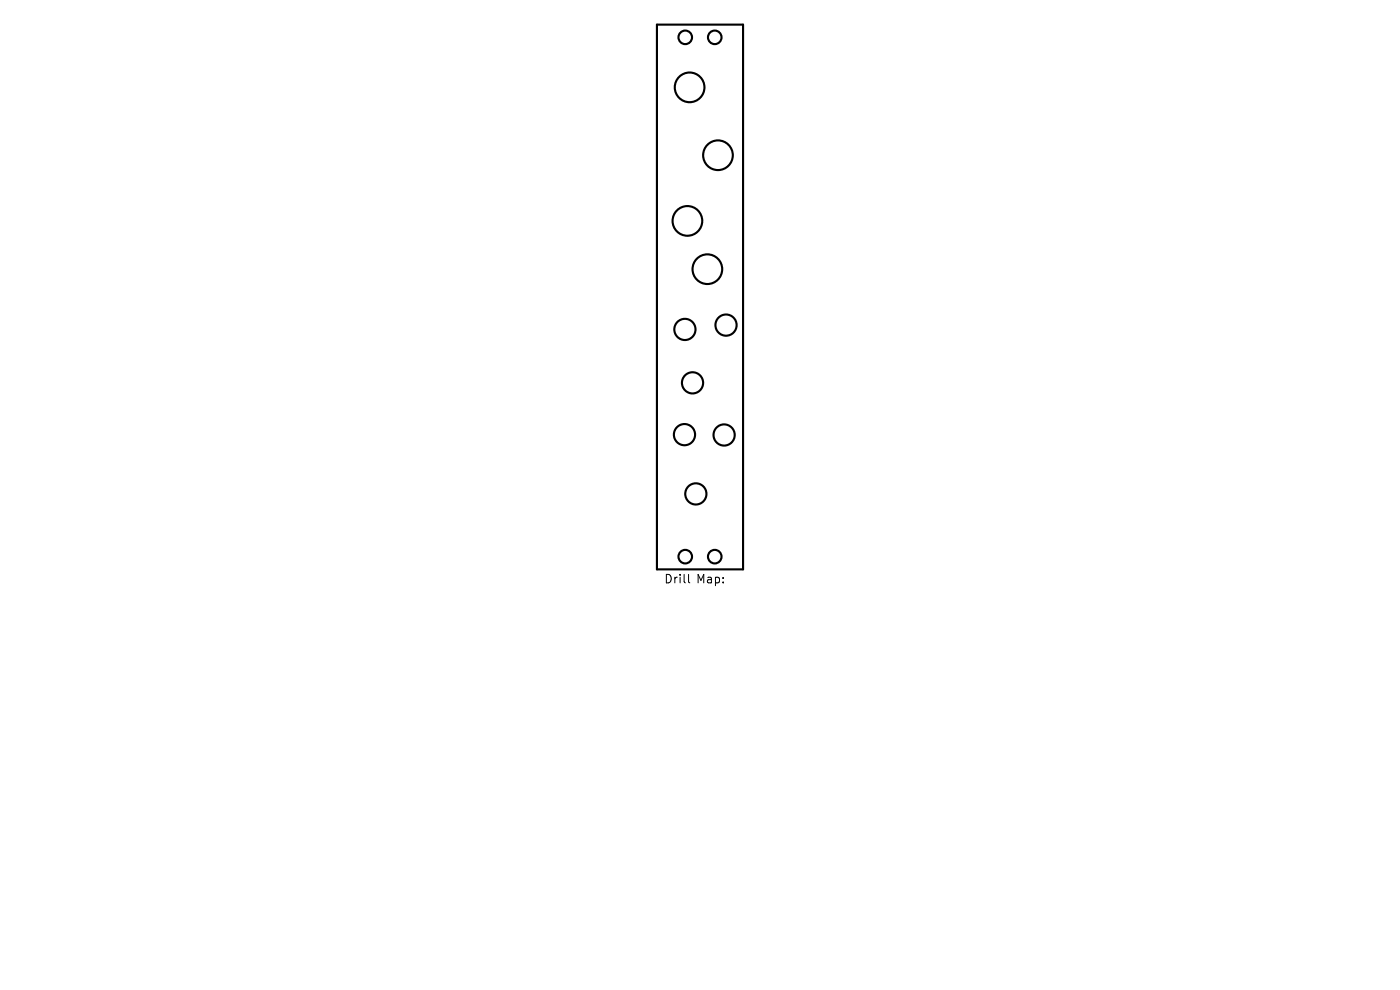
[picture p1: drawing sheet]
<svg xmlns="http://www.w3.org/2000/svg" width="297mm" height="210mm" viewBox="0 0 297 210" stroke-linecap="round" stroke-linejoin="round" font-family="sans-serif">
<defs><g id="words">
<g font-size="2.5">
<text x="140.9" y="124.1">Drill</text>
<text x="147.8" y="124.1">Map:</text>
</g>
</g></defs>
<g fill="none" stroke="#000" stroke-width=".45">
<path d="M139.4 5.2h18.2v115.6h-18.2z"/>
<circle cx="145.4" cy="7.9" r="1.44"/>
<circle cx="146.3" cy="18.5" r="3.1"/>
<circle cx="151.6" cy="7.9" r="1.44"/>
<circle cx="152.3" cy="32.9" r="3.1"/>
<circle cx="145.8" cy="46.9" r="3.1"/>
<circle cx="150.1" cy="57.1" r="3.1"/>
<circle cx="145.3" cy="69.9" r="2.25"/>
<circle cx="154" cy="69" r="2.25"/>
<circle cx="145.2" cy="92.2" r="2.25"/>
<circle cx="146.9" cy="81.2" r="2.25"/>
<circle cx="153.6" cy="92.3" r="2.25"/>
<circle cx="145.4" cy="118.1" r="1.44"/>
<circle cx="147.6" cy="104.8" r="2.25"/>
<circle cx="151.6" cy="118.1" r="1.44"/>
</g>
<path d="M146.1 121.8v1.6l.2 .2" fill="none" stroke="#000" stroke-width=".21"/>
<use href="#words"/>
</svg>
